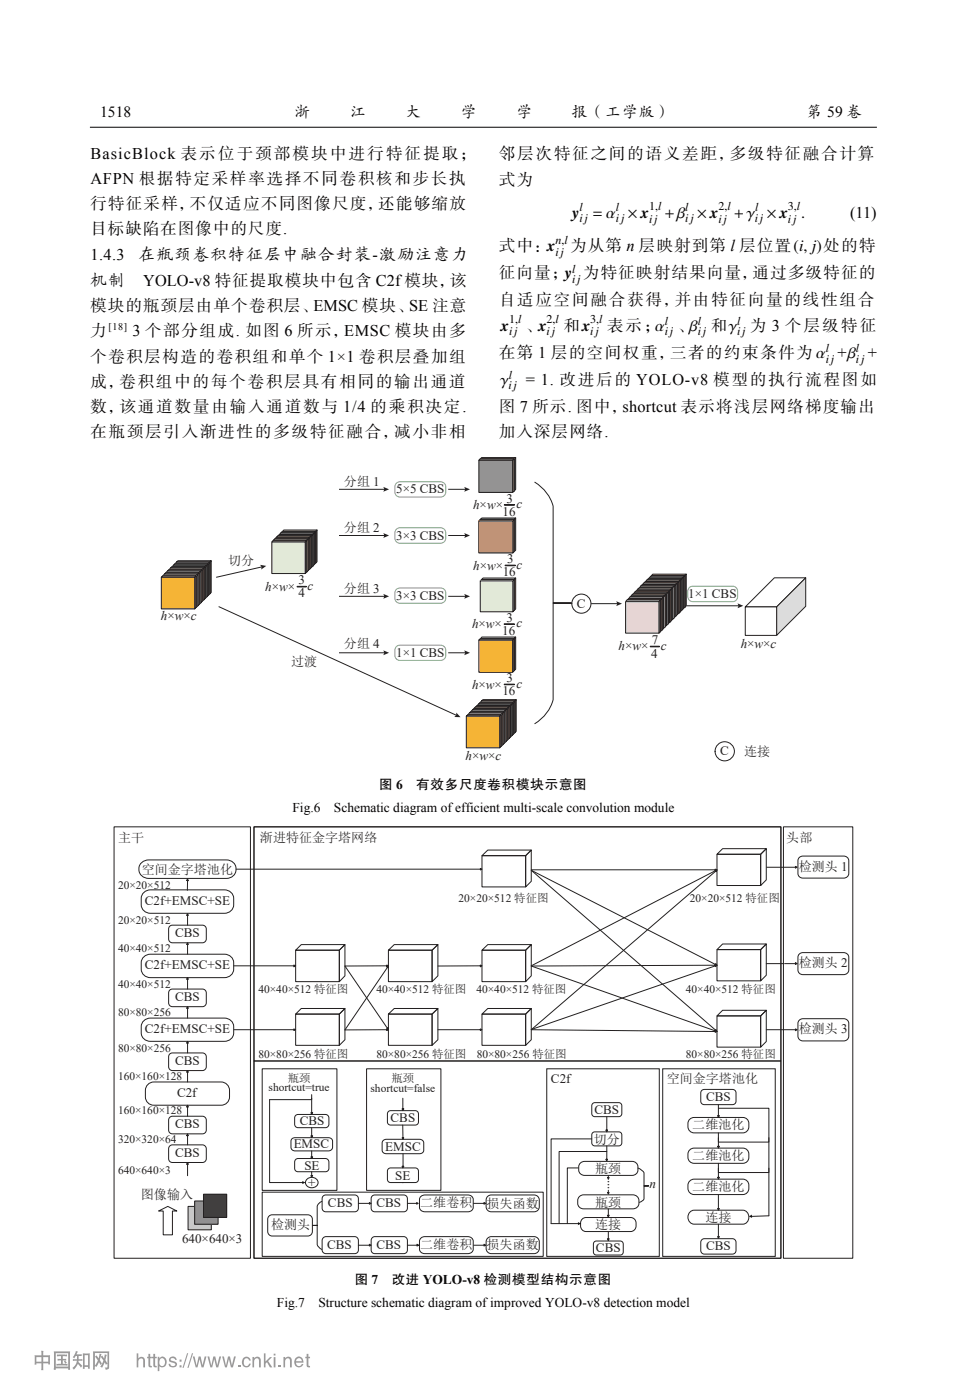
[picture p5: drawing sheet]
<svg xmlns="http://www.w3.org/2000/svg" width="210mm" height="303mm" viewBox="0 0 210 303" stroke-linecap="round" stroke-linejoin="round" font-family="sans-serif">
<defs><g id="words">
<g font-size="3.5">
<text x="19.6" y="34.5">BasicBlock 表示位于颈部模块中进行特征提取；</text>
<text x="108" y="34.5">邻层次特征之间的语义差距，多级特征融合计算</text>
<text x="19.6" y="39.8">AFPN 根据特定采样率选择不同卷积核和步长执</text>
<text x="108" y="39.9">式为</text>
<text x="19.6" y="45.2">行特征采样，不仅适应不同图像尺度，还能够缩放</text>
<text x="123.8" y="47.2">y</text>
<text x="128.1" y="47.2">= α</text>
<text x="135.7" y="47.2">× x</text>
<text x="143.7" y="47.2">+β × x</text>
<text x="158.7" y="47.2">+γ × x</text>
<text x="173.3" y="47.2">.</text>
<text x="183.9" y="47.2">(11)</text>
<text x="19.6" y="50.6">目标缺陷在图像中的尺度.</text>
<text x="19.6" y="56.2">1.4.3</text>
<text x="30" y="56.2">在瓶颈卷积特征层中融合封装-激励注意力</text>
<text x="108" y="54.4">式中： x</text>
<text x="123.4" y="54.4">为从第 n 层映射到第 l 层位置(i, j)处的特</text>
<text x="19.6" y="61.8">机制</text>
<text x="31" y="61.8">YOLO-v8 特征提取模块中包含 C2f模块，该</text>
<text x="108" y="60.3">征向量； y 为特征映射结果向量，通过多级特征的</text>
<text x="19.6" y="67.3">模块的瓶颈层由单个卷积层、EMSC 模块、SE 注意</text>
<text x="108" y="66.1">自适应空间融合获得，并由特征向量的线性组合</text>
<text x="108.3" y="71.5">x</text>
<text x="113.8" y="71.5">、x</text>
<text x="121.9" y="71.5">和x</text>
<text x="131.4" y="71.5">表示；α</text>
<text x="146.6" y="71.5">、β</text>
<text x="153.8" y="71.5">和γ</text>
<text x="162.3" y="71.5">为 3 个层级特征</text>
<text x="19.6" y="72.8">力</text>
<text x="28.7" y="72.8">3 个部分组成. 如图 6 所示，EMSC 模块由多</text>
<text x="108" y="77.4">在第 1 层的空间权重，三者的约束条件为 α</text>
<text x="181.2" y="77.4">+β +</text>
<text x="19.6" y="78.2">个卷积层构造的卷积组和单个 1×1 卷积层叠加组</text>
<text x="19.6" y="83.7">成，卷积组中的每个卷积层具有相同的输出通道</text>
<text x="108.2" y="83.3">γ</text>
<text x="113.8" y="83.3">= 1. 改进后的 YOLO-v8 模型的执行流程图如</text>
<text x="19.6" y="89.2">数，该通道数量由输入通道数与 1/4 的乘积决定.</text>
<text x="108" y="89.1">图 7 所示. 图中，shortcut 表示将浅层网络梯度输出</text>
<text x="19.6" y="94.7">在瓶颈层引入渐进性的多级特征融合，减小非相</text>
<text x="108" y="94.5">加入深层网络.</text>
</g>
<g font-size="3.4">
<text x="21.7" y="25.4">1518</text>
<text x="63.7" y="25.3">浙</text>
<text x="75.7" y="25.3">江</text>
<text x="87.7" y="25.3">大</text>
<text x="99.7" y="25.3">学</text>
<text x="111.7" y="25.3">学</text>
<text x="123.7" y="25.3">报（工学版）</text>
<text x="174.5" y="25.3">第 59 卷</text>
</g>
<g font-size="2.9">
<text x="82" y="170.8">图 6</text>
<text x="90" y="170.8">有效多尺度卷积模块示意图</text>
<text x="63.3" y="175.6">Fig.6</text>
<text x="72.2" y="175.6">Schematic diagram of efficient multi-scale convolution module</text>
<text x="76.7" y="277.9">图 7</text>
<text x="84.7" y="277.9">改进 YOLO-v8 检测模型结构示意图</text>
<text x="59.9" y="282.8">Fig.7</text>
<text x="68.9" y="282.8">Structure schematic diagram of improved YOLO-v8 detection model</text>
</g>
<g font-size="2.8" fill="#231f20">
<text x="74.4" y="105.1">分组 1</text>
<text x="85.7" y="106.8">5×5 CBS</text>
<text x="102.3" y="110.2">h×w×</text>
<text x="108.7" y="111.6">16</text>
<text x="109.6" y="108.8">3</text>
<text x="111.7" y="109.9">c</text>
<text x="74.4" y="115">分组 2</text>
<text x="85.7" y="116.8">3×3 CBS</text>
<text x="49.3" y="122.3">切分</text>
<text x="102.3" y="123.2">h×w×</text>
<text x="108.8" y="124.7">16</text>
<text x="109.7" y="121.7">3</text>
<text x="111.7" y="123">c</text>
<text x="57.4" y="127.8">h×w×</text>
<text x="64.6" y="126.5">3</text>
<text x="64.6" y="129.3">4</text>
<text x="66.5" y="127.6">c</text>
<text x="74.4" y="128.3">分组 3</text>
<text x="85.7" y="129.8">3×3 CBS</text>
<text x="124.8" y="131.5">C</text>
<text x="148.9" y="129.4">1×1 CBS</text>
<text x="34.8" y="134.1">h×w×c</text>
<text x="102.1" y="135.9">h×w×</text>
<text x="108.6" y="137.4">16</text>
<text x="109.6" y="134.6">3</text>
<text x="111.7" y="135.8">c</text>
<text x="74.4" y="140.2">分组 4</text>
<text x="85.7" y="142.2">1×1 CBS</text>
<text x="133.8" y="140.6">h×w×</text>
<text x="140.9" y="142.3">4</text>
<text x="141" y="139.4">7</text>
<text x="142.9" y="140.6">c</text>
<text x="160.2" y="140.2">h×w×c</text>
<text x="63" y="144.1">过渡</text>
<text x="102.1" y="149">h×w×</text>
<text x="109.6" y="147.6">3</text>
<text x="111.7" y="148.8">c</text>
<text x="108.7" y="150.5">16</text>
<text x="100.7" y="164.4">h×w×c</text>
<text x="155.8" y="163.3">C</text>
<text x="160.9" y="163.6">连接</text>
<text x="25.5" y="182.2">主干</text>
<text x="56.2" y="182.2">渐进特征金字塔网络</text>
<text x="170.1" y="182.2">头部</text>
<text x="30.7" y="189">空间金字塔池化</text>
<text x="172.8" y="188.4">检测头 1</text>
<text x="31.4" y="195.8">C2f+EMSC+SE</text>
<text x="37.9" y="202.8">CBS</text>
<text x="31.4" y="209.8">C2f+EMSC+SE</text>
<text x="172.8" y="209.3">检测头 2</text>
<text x="37.9" y="216.6">CBS</text>
<text x="31.4" y="223.5">C2f+EMSC+SE</text>
<text x="172.8" y="223.6">检测头 3</text>
<text x="37.9" y="230.4">CBS</text>
<text x="38.3" y="237.3">C2f</text>
<text x="119.2" y="234.3">C2f</text>
<text x="144.2" y="234.3">空间金字塔池化</text>
<text x="152.8" y="238.2">CBS</text>
<text x="37.9" y="244.1">CBS</text>
<text x="64.8" y="243.5">CBS</text>
<text x="84.5" y="242.7">CBS</text>
<text x="128.6" y="241">CBS</text>
<text x="149.7" y="244.4">二维池化</text>
<text x="37.9" y="250.3">CBS</text>
<text x="63.5" y="248.5">EMSC</text>
<text x="83.3" y="249.1">EMSC</text>
<text x="128.4" y="247.5">切分</text>
<text x="149.7" y="251">二维池化</text>
<text x="65.8" y="253.1">SE</text>
<text x="66.7" y="256.8">+</text>
<text x="85.5" y="255.3">SE</text>
<text x="128.8" y="253.8">瓶颈</text>
<text x="131.5" y="255.3" transform="rotate(90 131.5 255.3)">...</text>
<text x="140.5" y="257.2">n</text>
<text x="149.7" y="257.8">二维池化</text>
<text x="30.5" y="259.4">图像输入</text>
<text x="70.9" y="261.2">CBS</text>
<text x="81.4" y="261.3">CBS</text>
<text x="90.9" y="261.2">二维卷积</text>
<text x="105.3" y="261.4">损失函数</text>
<text x="128.8" y="261.1">瓶颈</text>
<text x="39.4" y="268.9">640×640×3</text>
<text x="58.7" y="266">检测头</text>
<text x="128.8" y="266">连接</text>
<text x="152.6" y="264.4">连接</text>
<text x="70.8" y="270.3">CBS</text>
<text x="81.4" y="270.3">CBS</text>
<text x="90.9" y="270.3">二维卷积</text>
<text x="105.3" y="270.3">损失函数</text>
<text x="128.9" y="271">CBS</text>
<text x="152.7" y="270.4">CBS</text>
</g>
<g font-size="2.6">
<text x="125.3" y="45.7">l</text>
<text x="133.2" y="45.7">l</text>
<text x="140.4" y="45.5">1,l</text>
<text x="148.2" y="45.7">l</text>
<text x="155.4" y="45.5">2,l</text>
<text x="163.3" y="45.7">l</text>
<text x="170.4" y="45.5">3,l</text>
<text x="120.1" y="52.7">n,l</text>
<text x="125.3" y="48">ij</text>
<text x="133.2" y="48">ij</text>
<text x="140.4" y="48.2">ij</text>
<text x="148.2" y="48">ij</text>
<text x="155.4" y="48.2">ij</text>
<text x="163.3" y="48">ij</text>
<text x="170.4" y="48.2">ij</text>
<text x="120.1" y="55.4">ij</text>
<text x="123.8" y="59">l</text>
<text x="123.8" y="61.3">ij</text>
<text x="110.1" y="69.9">1,l</text>
<text x="118.2" y="69.9">2,l</text>
<text x="127.7" y="69.9">3,l</text>
<text x="143.8" y="70.3">l</text>
<text x="150.9" y="70.3">l</text>
<text x="159.5" y="70.3">l</text>
<text x="110.1" y="72.6">ij</text>
<text x="118.2" y="72.6">ij</text>
<text x="127.7" y="72.6">ij</text>
<text x="143.8" y="72.5">ij</text>
<text x="150.9" y="72.5">ij</text>
<text x="159.4" y="72.5">ij</text>
<text x="178.6" y="76.2">l</text>
<text x="185.1" y="76.2">l</text>
<text x="110" y="82">l</text>
<text x="178.6" y="78.5">ij</text>
<text x="185.1" y="78.5">ij</text>
<text x="110" y="84.3">ij</text>
</g>
<g font-size="2.5" fill="#231f20">
<text x="25.5" y="192.3">20×20×512</text>
<text x="99.2" y="195.1">20×20×512 特征图</text>
<text x="149.2" y="195.1">20×20×512 特征图</text>
<text x="25.5" y="200">20×20×512</text>
<text x="25.5" y="206.1">40×40×512</text>
<text x="25.5" y="213.8">40×40×512</text>
<text x="55.9" y="215">40×40×512 特征图</text>
<text x="81.4" y="215">40×40×512 特征图</text>
<text x="103.1" y="215">40×40×512 特征图</text>
<text x="148.4" y="215">40×40×512 特征图</text>
<text x="25.5" y="219.8">80×80×256</text>
<text x="25.5" y="227.7">80×80×256</text>
<text x="25.5" y="233.7">160×160×128</text>
<text x="55.9" y="228.9">80×80×256 特征图</text>
<text x="81.4" y="228.9">80×80×256 特征图</text>
<text x="103.1" y="228.9">80×80×256 特征图</text>
<text x="148.4" y="228.9">80×80×256 特征图</text>
<text x="58.1" y="236.2">shortcut=true</text>
<text x="62.2" y="234.1">瓶颈</text>
<text x="80.2" y="236.3">shortcut=false</text>
<text x="84.7" y="234.1">瓶颈</text>
<text x="25.5" y="241.1">160×160×128</text>
<text x="25.5" y="247.4">320×320×64</text>
<text x="25.5" y="254.1">640×640×3</text>
</g>
<text font-size="2.2" x="23.5" y="71.5">[18]</text>
</g></defs>
<path d="M96.9 105.9h3.9" fill="none" stroke="#231f20" stroke-width=".22"/>
<path d="M100.4 105.4l1.3 .5-1.3 .5 .2-.5z" fill="#231f20"/>
<path d="M96.9 115.9h3.9" fill="none" stroke="#231f20" stroke-width=".22"/>
<path d="M100.4 115.4l1.3 .5-1.3 .5 .2-.5z" fill="#231f20"/>
<path d="M96.9 129h3.9" fill="none" stroke="#231f20" stroke-width=".22"/>
<path d="M100.4 128.5l1.3 .5-1.3 .6 .2-.6z" fill="#231f20"/>
<path d="M96.9 141.3h3.9" fill="none" stroke="#231f20" stroke-width=".22"/>
<path d="M100.4 140.7l1.3 .6-1.3 .5 .2-.5z" fill="#231f20"/>
<path d="M73.3 105.9h10" fill="none" stroke="#231f20" stroke-width=".22"/>
<path d="M82.9 105.4l1.3 .5-1.3 .5 .2-.5z" fill="#231f20"/>
<path d="M73.3 115.9h10" fill="none" stroke="#231f20" stroke-width=".22"/>
<path d="M82.9 115.4l1.3 .5-1.3 .5 .2-.5z" fill="#231f20"/>
<path d="M73.3 129h10" fill="none" stroke="#231f20" stroke-width=".22"/>
<path d="M82.9 128.5l1.3 .5-1.3 .6 .2-.6z" fill="#231f20"/>
<path d="M73.3 141.3h10" fill="none" stroke="#231f20" stroke-width=".22"/>
<path d="M82.9 140.7l1.3 .6-1.3 .5 .2-.5z" fill="#231f20"/>
<path d="M104.2 125.2h7.3" fill="none" stroke="#f4e2e1" stroke-width=".31"/>
<path d="M104.5 125.1h7l-.3 .3h-7zM111.2 125.4l.3-.3v6.7l-.3 .3z" fill="none" stroke="#231f20" stroke-width=".22"/>
<path d="M111.4 125.1v7" fill="none" stroke="#d9abab" stroke-width=".31"/>
<path d="M104.1 125.3h7.1v6.8h-7.1z" fill-rule="evenodd" fill="#ecd2d1"/>
<path d="M104.2 125.4h7l-.3 .3h-7zM104.2 125.4h7v6.7h-7zM110.9 125.7l.3-.3v6.7l-.3 .3z" fill="none" stroke="#231f20" stroke-width=".22"/>
<path d="M103.9 125.5h7.3" fill="none" stroke="#ebf1e5" stroke-width=".31"/>
<path d="M111.1 125.4v7" fill="none" stroke="#c7d5b3" stroke-width=".31"/>
<path d="M103.8 125.7h7.1v6.7h-7.1z" fill-rule="evenodd" fill="#e2e9d7"/>
<path d="M103.9 125.7h7v6.7h-7zM104.1 151.7l.4-.3h7.2l-.4 .3zM111.3 151.7l.4-.3v6.9l-.4 .3z" fill="none" stroke="#231f20" stroke-width=".22"/>
<path d="M104.1 151.5h7.6" fill="none" stroke="#cd8c8b" stroke-width=".31"/>
<path d="M111.5 151.4v7.2" fill="none" stroke="#91413c" stroke-width=".31"/>
<path d="M104.1 151.7h7.2v6.9h-7.2z" fill-rule="evenodd" fill="#b65351"/>
<path d="M104.1 151.7h7.2v6.9h-7.2zM104.2 151.7h7.1l-.3 .4h-7.2zM111.3 151.7v6.9l-.3 .3v-6.8z" fill="none" stroke="#231f20" stroke-width=".22"/>
<path d="M103.8 151.9h7.5" fill="none" stroke="#bacca2" stroke-width=".35"/>
<path d="M111.2 151.7v7.2" fill="none" stroke="#819d52" stroke-width=".31"/>
<path d="M103.8 152h7.2v6.9h-7.2z" fill-rule="evenodd" fill="#93b16c"/>
<path d="M103.5 152.4l.3-.3h7.2l-.3 .3zM103.8 152.1h7.2v6.8h-7.2zM110.7 152.4l.3-.3v6.8l-.3 .3z" fill="none" stroke="#231f20" stroke-width=".22"/>
<path d="M103.5 152.2h7.5" fill="none" stroke="#c4bdd3" stroke-width=".31"/>
<path d="M110.9 152.1v7.1" fill="none" stroke="#8777a5" stroke-width=".31"/>
<path d="M103.5 152.3h7.2v6.9h-7.2z" fill-rule="evenodd" fill="#9e92b7"/>
<path d="M103.5 152.4h7.2l-.3 .3h-7.2zM103.5 152.4h7.2v6.8h-7.2zM110.7 152.4v6.8l-.3 .3v-6.8z" fill="none" stroke="#231f20" stroke-width=".22"/>
<path d="M103.2 152.5h7.5" fill="none" stroke="#83c4d1" stroke-width=".31"/>
<path d="M110.6 152.4v7.1" fill="none" stroke="#408c9f" stroke-width=".31"/>
<path d="M103.2 152.6h7.2v6.9h-7.2z" fill-rule="evenodd" fill="#4ea5b9"/>
<path d="M102.9 153l.3-.3h7.2l-.3 .3zM103.2 152.7h7.2v6.8h-7.2zM110.1 153l.3-.3v6.8l-.3 .3z" fill="none" stroke="#231f20" stroke-width=".22"/>
<path d="M102.9 152.8h7.5" fill="none" stroke="#f4be9a" stroke-width=".31"/>
<path d="M110.2 152.7v7.1" fill="none" stroke="#ea7e3a" stroke-width=".35"/>
<path d="M102.8 152.9h7.3v6.9h-7.3z" fill-rule="evenodd" fill="#ee9560"/>
<path d="M102.5 153.3l.3-.3h7.3l-.3 .3zM102.9 153h7.2v6.8h-7.2zM109.8 153.3l.3-.3v6.8l-.3 .4z" fill="none" stroke="#231f20" stroke-width=".22"/>
<path d="M102.5 153.1h7.6" fill="none" stroke="#f6cb6c" stroke-width=".31"/>
<path d="M109.9 153v7.2" fill="none" stroke="#bf9130" stroke-width=".31"/>
<path d="M102.5 153.2h7.3v7h-7.3z" fill-rule="evenodd" fill="#f5b436"/>
<path d="M102.5 153.3h7.2l-.3 .3h-7.2zM102.5 153.3h7.3v6.9h-7.3zM109.7 153.3v6.9l-.3 .3v-6.9z" fill="none" stroke="#231f20" stroke-width=".22"/>
<path d="M102.2 153.5h7.5" fill="none" stroke="#f4e2e1" stroke-width=".31"/>
<path d="M109.6 153.3v7.2" fill="none" stroke="#d9abab" stroke-width=".31"/>
<path d="M102.1 153.6h7.3v6.9h-7.3z" fill-rule="evenodd" fill="#ecd2d1"/>
<path d="M102.2 153.6h7.2v6.9h-7.2zM102.2 153.6h7.2l-.3 .3h-7.2zM109.4 153.6v6.9l-.3 .3v-6.9z" fill="none" stroke="#231f20" stroke-width=".22"/>
<path d="M101.9 153.8h7.5" fill="none" stroke="#ebf1e5" stroke-width=".31"/>
<path d="M109.3 153.6v7.2" fill="none" stroke="#c7d5b3" stroke-width=".31"/>
<path d="M101.8 153.9h7.3v6.9h-7.3z" fill-rule="evenodd" fill="#e2e9d7"/>
<path d="M101.5 154.3l.3-.3h7.3l-.4 .3zM101.9 153.9h7.2v6.9h-7.2zM108.7 154.3l.4-.3v6.9l-.4 .3z" fill="none" stroke="#231f20" stroke-width=".22"/>
<path d="M101.5 154.1h7.6" fill="none" stroke="#fbede5" stroke-width=".31"/>
<path d="M108.9 154v7.2" fill="none" stroke="#f3c5a7" stroke-width=".31"/>
<path d="M101.5 154.3h7.2v6.9h-7.2z" fill-rule="evenodd" fill="#f9e2d4"/>
<path d="M101.5 154.3h7.2l-.3 .4h-7.2zM101.5 154.3h7.2v6.9h-7.2zM108.7 154.3v6.9l-.3 .3v-6.8z" fill="none" stroke="#231f20" stroke-width=".22"/>
<path d="M101.2 154.5h7.5" fill="none" stroke="#fbede5" stroke-width=".35"/>
<path d="M108.6 154.3v7.2" fill="none" stroke="#f3c5a7" stroke-width=".31"/>
<path d="M101.2 154.6h7.2v6.9h-7.2z" fill-rule="evenodd" fill="#f9e2d4"/>
<path d="M100.9 155l.3-.3h7.2l-.3 .3zM101.2 154.7h7.2v6.8h-7.2zM108.4 154.7v6.8l-.3 .3v-6.8z" fill="none" stroke="#231f20" stroke-width=".22"/>
<path d="M100.9 154.8h7.5" fill="none" stroke="#f6cb6c" stroke-width=".31"/>
<path d="M108.2 154.7v7.1" fill="none" stroke="#bf9130" stroke-width=".31"/>
<path d="M100.8 154.9h7.3v6.9h-7.3z" fill-rule="evenodd" fill="#f5b436"/>
<path d="M103.9 99.3l.3-.3h7.3l-.3 .3zM111.2 99.3l.3-.3v6.9l-.3 .3zM100.9 155h7.2v6.8h-7.2z" fill="none" stroke="#231f20" stroke-width=".22"/>
<path d="M103.9 99.1h7.6" fill="none" stroke="#cd8c8b" stroke-width=".31"/>
<path d="M111.4 99v7.2" fill="none" stroke="#91413c" stroke-width=".31"/>
<path d="M103.8 99.2h7.4v7h-7.4z" fill="#b65351"/>
<path d="M103.9 99.3h7.3l-.3 .3h-7.3zM103.9 99.3h7.3v6.9h-7.3zM110.9 99.6l.3-.3v6.9l-.3 .4z" fill="none" stroke="#231f20" stroke-width=".22"/>
<path d="M103.6 99.4h7.6" fill="none" stroke="#bacca2" stroke-width=".31"/>
<path d="M111.1 99.3v7.3" fill="none" stroke="#819d52" stroke-width=".35"/>
<path d="M103.5 99.6h7.4v7h-7.4z" fill-rule="evenodd" fill="#93b16c"/>
<path d="M103.6 99.6h7.3v7h-7.3zM103.9 112.4l.3-.3h7.3l-.3 .3zM111.2 112.4l.3-.3v6.9l-.3 .4z" fill="none" stroke="#231f20" stroke-width=".22"/>
<path d="M103.9 112.2h7.6" fill="none" stroke="#83c4d1" stroke-width=".31"/>
<path d="M111.4 112.1v7.3" fill="none" stroke="#408c9f" stroke-width=".31"/>
<path d="M103.8 112.4h7.4v7h-7.4z" fill-rule="evenodd" fill="#4ea5b9"/>
<path d="M103.9 112.4h7.3l-.3 .3h-7.3zM103.9 112.4h7.3v7h-7.3zM110.9 112.7l.3-.3v7l-.3 .3z" fill="none" stroke="#231f20" stroke-width=".22"/>
<path d="M103.6 112.6h7.6" fill="none" stroke="#f4be9a" stroke-width=".31"/>
<path d="M111.1 112.4v7.3" fill="none" stroke="#ea7e3a" stroke-width=".31"/>
<path d="M103.5 112.7h7.4v7h-7.4z" fill-rule="evenodd" fill="#ee9560"/>
<path d="M103.6 112.7h7.3v7h-7.3zM104.2 137.8h7.3l-.3 .4h-7.3zM111.5 137.8v7l-.3 .3v-6.9z" fill="none" stroke="#231f20" stroke-width=".22"/>
<path d="M103.9 138h7.6" fill="none" stroke="#c4bdd3" stroke-width=".35"/>
<path d="M111.4 137.8v7.3" fill="none" stroke="#8777a5" stroke-width=".31"/>
<path d="M103.9 138.2h7.3v6.9h-7.3z" fill-rule="evenodd" fill="#9e92b7"/>
<path d="M103.6 138.5l.3-.3h7.3l-.3 .3zM103.9 138.2h7.3v6.9h-7.3zM110.9 138.5l.3-.3v7l-.3 .3z" fill="none" stroke="#231f20" stroke-width=".22"/>
<path d="M103.6 138.4h7.6" fill="none" stroke="#f6cb6c" stroke-width=".31"/>
<path d="M111 138.2v7.3" fill="none" stroke="#bf9130" stroke-width=".31"/>
<path d="M103.5 138.5h7.4v7h-7.4z" fill-rule="evenodd" fill="#f5b436"/>
<path d="M103.6 138.5h7.3v7h-7.3zM141.2 124.2h7.2l-.3 .3h-7.2zM148.1 124.5l.3-.3v6.9l-.3 .3z" fill="none" stroke="#231f20" stroke-width=".22"/>
<path d="M140.9 124.4h7.5" fill="none" stroke="#cd8c8b" stroke-width=".31"/>
<path d="M148.3 124.2v7.2" fill="none" stroke="#91413c" stroke-width=".31"/>
<path d="M140.9 124.5h7.2v6.9h-7.2z" fill-rule="evenodd" fill="#b65351"/>
<path d="M140.9 124.5h7.2v6.9h-7.2zM140.9 124.5h7.2l-.3 .4h-7.2zM147.8 124.9l.3-.4v6.9l-.3 .3z" fill="none" stroke="#231f20" stroke-width=".22"/>
<path d="M140.6 124.7h7.5" fill="none" stroke="#bacca2" stroke-width=".35"/>
<path d="M148 124.5v7.2" fill="none" stroke="#819d52" stroke-width=".35"/>
<path d="M140.6 124.9h7.2v6.8h-7.2z" fill-rule="evenodd" fill="#93b16c"/>
<path d="M140.2 125.2l.4-.3h7.2l-.3 .3zM140.6 124.9h7.2v6.8h-7.2zM147.5 125.2l.3-.3v6.8l-.3 .3z" fill="none" stroke="#231f20" stroke-width=".22"/>
<path d="M140.2 125.1h7.6" fill="none" stroke="#c4bdd3" stroke-width=".31"/>
<path d="M147.6 124.9v7.1" fill="none" stroke="#8777a5" stroke-width=".31"/>
<path d="M140.2 125.2h7.3v6.8h-7.3z" fill-rule="evenodd" fill="#9e92b7"/>
<path d="M140.2 125.2h7.3v6.8h-7.3zM140.2 125.2h7.3l-.3 .3h-7.3zM147.2 125.5l.3-.3v6.8l-.3 .4z" fill="none" stroke="#231f20" stroke-width=".22"/>
<path d="M139.9 125.4h7.6" fill="none" stroke="#83c4d1" stroke-width=".31"/>
<path d="M147.3 125.2v7.2" fill="none" stroke="#408c9f" stroke-width=".31"/>
<path d="M139.9 125.5h7.3v6.9h-7.3z" fill-rule="evenodd" fill="#4ea5b9"/>
<path d="M139.9 125.5h7.3l-.3 .3h-7.3zM139.9 125.5h7.3v6.9h-7.3zM146.9 125.8l.3-.3v6.9l-.3 .3z" fill="none" stroke="#231f20" stroke-width=".22"/>
<path d="M139.6 125.7h7.6" fill="none" stroke="#f4be9a" stroke-width=".31"/>
<path d="M147 125.5v7.2" fill="none" stroke="#ea7e3a" stroke-width=".31"/>
<path d="M139.6 125.8h7.3v6.9h-7.3z" fill-rule="evenodd" fill="#ee9560"/>
<path d="M139.6 125.8h7.2l-.3 .4h-7.2zM139.6 125.8h7.3v6.9h-7.3zM146.8 125.8v6.9l-.3 .3v-6.8z" fill="none" stroke="#231f20" stroke-width=".22"/>
<path d="M139.3 126h7.5" fill="none" stroke="#f6cb6c" stroke-width=".35"/>
<path d="M146.7 125.8v7.2" fill="none" stroke="#bf9130" stroke-width=".31"/>
<path d="M139.2 126.1h7.3v6.9h-7.3z" fill-rule="evenodd" fill="#f5b436"/>
<path d="M138.9 126.5l.4-.3h7.2l-.4 .3zM139.3 126.2h7.2v6.8h-7.2zM146.1 126.5l.4-.3v6.8l-.4 .4z" fill="none" stroke="#231f20" stroke-width=".22"/>
<path d="M138.9 126.3h7.6" fill="none" stroke="#f4e2e1" stroke-width=".31"/>
<path d="M146.3 126.2v7.2" fill="none" stroke="#d9abab" stroke-width=".31"/>
<path d="M138.9 126.4h7.2v7h-7.2z" fill-rule="evenodd" fill="#ecd2d1"/>
<path d="M138.6 126.8l.4-.3h7.1l-.3 .3zM138.9 126.5h7.2v6.9h-7.2zM145.8 126.8l.3-.3v6.9l-.3 .3z" fill="none" stroke="#231f20" stroke-width=".22"/>
<path d="M138.6 126.6h7.5" fill="none" stroke="#ebf1e5" stroke-width=".31"/>
<path d="M146 126.5v7.2" fill="none" stroke="#c7d5b3" stroke-width=".31"/>
<path d="M138.6 126.8h7.2v6.9h-7.2z" fill-rule="evenodd" fill="#e2e9d7"/>
<path d="M138.6 126.8h7.2l-.3 .3h-7.2zM138.6 126.8h7.2v6.9h-7.2zM145.5 127.1l.3-.3v6.9l-.3 .3z" fill="none" stroke="#231f20" stroke-width=".22"/>
<path d="M138.3 127h7.5" fill="none" stroke="#fbede5" stroke-width=".31"/>
<path d="M145.7 126.8v7.2" fill="none" stroke="#f3c5a7" stroke-width=".35"/>
<path d="M138.3 127.1h7.2v6.9h-7.2z" fill-rule="evenodd" fill="#f9e2d4"/>
<path d="M138.3 127.1h7.2l-.3 .4h-7.2zM138.3 127.1h7.2v6.9h-7.2zM145.5 127.1v6.9l-.3 .3v-6.8z" fill="none" stroke="#231f20" stroke-width=".22"/>
<path d="M138 127.3h7.5" fill="none" stroke="#fbede5" stroke-width=".35"/>
<path d="M145.3 127.1v7.2" fill="none" stroke="#f3c5a7" stroke-width=".31"/>
<path d="M137.9 127.5h7.3v6.8h-7.3z" fill-rule="evenodd" fill="#f9e2d4"/>
<path d="M138 127.5h7.2l-.3 .3h-7.3zM138 127.5h7.2v6.8h-7.2zM144.9 127.8l.3-.3v6.8l-.3 .4z" fill="none" stroke="#231f20" stroke-width=".22"/>
<path d="M137.6 127.7h7.6" fill="none" stroke="#f6cb6c" stroke-width=".31"/>
<path d="M145 127.5v7.2" fill="none" stroke="#bf9130" stroke-width=".31"/>
<path d="M137.6 127.8h7.3v6.9h-7.3z" fill-rule="evenodd" fill="#f5b436"/>
<path d="M137.3 128.2l.3-.3h7.2l-.3 .3zM137.6 127.8h7.3v6.9h-7.3zM144.5 128.2l.3-.3v6.8l-.3 .3z" fill="none" stroke="#231f20" stroke-width=".22"/>
<path d="M137.3 128h7.5" fill="none" stroke="#cd8c8b" stroke-width=".31"/>
<path d="M144.7 127.9v7.1" fill="none" stroke="#91413c" stroke-width=".31"/>
<path d="M137.3 128.1h7.2v6.9h-7.2z" fill-rule="evenodd" fill="#b65351"/>
<path d="M137.3 128.2h7.2l-.3 .3h-7.2zM137.3 128.2h7.2v6.8h-7.2zM144.2 128.5l.3-.3v6.8l-.3 .3z" fill="none" stroke="#231f20" stroke-width=".22"/>
<path d="M137 128.3h7.5" fill="none" stroke="#c4bdd3" stroke-width=".31"/>
<path d="M144.3 128.2v7.1" fill="none" stroke="#8777a5" stroke-width=".35"/>
<path d="M136.9 128.4h7.3v6.9h-7.3z" fill-rule="evenodd" fill="#9e92b7"/>
<path d="M136.9 128.5h7.3l-.3 .3h-7.3zM137 128.5h7.2v6.8h-7.2zM144.2 128.5v6.8l-.3 .3v-6.8z" fill="none" stroke="#231f20" stroke-width=".22"/>
<path d="M136.6 128.7h7.6" fill="none" stroke="#f4be9a" stroke-width=".31"/>
<path d="M144 128.5v7.1" fill="none" stroke="#ea7e3a" stroke-width=".31"/>
<path d="M136.6 128.8h7.3v6.8h-7.3z" fill-rule="evenodd" fill="#ee9560"/>
<path d="M136.6 128.8h7.3l-.4 .3h-7.2zM136.6 128.8h7.3v6.8h-7.3zM143.5 129.1l.4-.3v6.9l-.4 .3z" fill="none" stroke="#231f20" stroke-width=".22"/>
<path d="M136.3 129h7.6" fill="none" stroke="#fbede5" stroke-width=".31"/>
<path d="M143.7 128.8v7.2" fill="none" stroke="#f3c5a7" stroke-width=".35"/>
<path d="M136.3 129.1h7.2v6.9h-7.2z" fill-rule="evenodd" fill="#f9e2d4"/>
<path d="M136.3 129.2h7.2l-.3 .3h-7.2zM136.3 129.1h7.2v6.9h-7.2zM143.5 129.2v6.8l-.3 .3v-6.8z" fill="none" stroke="#231f20" stroke-width=".22"/>
<path d="M136 129.3h7.5" fill="none" stroke="#f4be9a" stroke-width=".35"/>
<path d="M143.4 129.2v7.1" fill="none" stroke="#ea7e3a" stroke-width=".31"/>
<path d="M135.9 129.5h7.3v6.8h-7.3z" fill-rule="evenodd" fill="#ee9560"/>
<path d="M136 129.5h7.2l-.4 .3h-7.1zM136 129.5h7.2v6.8h-7.2zM143.2 129.5v6.8l-.4 .4v-6.9z" fill="none" stroke="#231f20" stroke-width=".22"/>
<path d="M135.7 129.7h7.5" fill="none" stroke="#f6cb6c" stroke-width=".31"/>
<path d="M143 129.5v7.2" fill="none" stroke="#bf9130" stroke-width=".31"/>
<path d="M135.6 129.8h7.2v6.9h-7.2z" fill-rule="evenodd" fill="#f5b436"/>
<path d="M135.6 129.8h7.2l-.3 .4h-7.2zM135.7 129.8h7.1v6.9h-7.1zM142.8 129.8v6.9l-.3 .3v-6.8z" fill="none" stroke="#231f20" stroke-width=".22"/>
<path d="M135.3 130h7.5" fill="none" stroke="#f4e2e1" stroke-width=".35"/>
<path d="M142.7 129.8v7.2" fill="none" stroke="#d9abab" stroke-width=".31"/>
<path d="M135.3 130.1h7.2v6.9h-7.2z" fill-rule="evenodd" fill="#ecd2d1"/>
<path d="M135.3 130.2h7.2v6.8h-7.2z" fill="none" stroke="#231f20" stroke-width=".22"/>
<circle cx="125.8" cy="130.6" r="2.07" fill="#fff" stroke="#231f20" stroke-width=".22"/>
<path d="M167.5 125h6.8l-6.3 6.3h-6.8z" fill-rule="evenodd" fill="#fff"/>
<path d="M167.5 125h6.8l-6.3 6.3h-6.8z" fill="none" stroke="#231f20" stroke-width=".22"/>
<path d="M174.3 125v6.2l-6.3 6.3v-6.2z" fill-rule="evenodd" fill="#dcdcdd"/>
<path d="M174.3 125v6.2l-6.3 6.3v-6.2z" fill="none" stroke="#231f20" stroke-width=".22"/>
<path d="M161.2 131.3h6.8v6.2h-6.8z" fill-rule="evenodd" fill="#fff"/>
<path d="M61.4 114.7h7.2l-.3 .3h-7.3zM68.6 114.7v6.9l-.3 .3v-6.9zM161.2 131.3h6.8v6.2h-6.8z" fill="none" stroke="#231f20" stroke-width=".22"/>
<path d="M61 114.9h7.6" fill="none" stroke="#cd8c8b" stroke-width=".35"/>
<path d="M68.4 114.7v7.2" fill="none" stroke="#91413c" stroke-width=".31"/>
<path d="M61 115h7.3v6.9h-7.3z" fill-rule="evenodd" fill="#b65351"/>
<path d="M60.7 115.3l.3-.3h7.3l-.3 .3zM61 115h7.3v6.9h-7.3zM68 115.3l.3-.3v6.9l-.3 .3z" fill="none" stroke="#231f20" stroke-width=".22"/>
<path d="M60.7 115.2h7.6" fill="none" stroke="#bacca2" stroke-width=".31"/>
<path d="M68.1 115v7.2" fill="none" stroke="#819d52" stroke-width=".31"/>
<path d="M60.7 115.3h7.3v6.9h-7.3z" fill-rule="evenodd" fill="#93b16c"/>
<path d="M60.7 115.3h7.3v6.9h-7.3zM60.7 115.3h7.3l-.4 .4h-7.2zM67.6 115.7l.4-.4v6.9l-.4 .3z" fill="none" stroke="#231f20" stroke-width=".22"/>
<path d="M60.4 115.5h7.6" fill="none" stroke="#c4bdd3" stroke-width=".31"/>
<path d="M67.8 115.3v7.2" fill="none" stroke="#8777a5" stroke-width=".31"/>
<path d="M60.4 115.6h7.2v6.9h-7.2z" fill-rule="evenodd" fill="#9e92b7"/>
<path d="M60.4 115.7h7.2v6.8h-7.2zM60.4 115.7h7.2l-.3 .3h-7.2zM67.3 116l.3-.3v6.8l-.3 .3z" fill="none" stroke="#231f20" stroke-width=".22"/>
<path d="M60.1 115.8h7.5" fill="none" stroke="#83c4d1" stroke-width=".31"/>
<path d="M67.5 115.7v7.1" fill="none" stroke="#408c9f" stroke-width=".35"/>
<path d="M60.1 115.9h7.2v6.9h-7.2z" fill-rule="evenodd" fill="#4ea5b9"/>
<path d="M59.8 116.3l.3-.3h7.2l-.3 .3zM60.1 116h7.2v6.8h-7.2zM67 116.3l.3-.3v6.8l-.3 .3z" fill="none" stroke="#231f20" stroke-width=".22"/>
<path d="M59.8 116.1h7.5" fill="none" stroke="#f4be9a" stroke-width=".31"/>
<path d="M67.1 116v7.1" fill="none" stroke="#ea7e3a" stroke-width=".31"/>
<path d="M59.7 116.2h7.3v6.9h-7.3z" fill-rule="evenodd" fill="#ee9560"/>
<path d="M59.8 116.3h7.2v6.8h-7.2zM59.8 116.3h7.2l-.4 .3h-7.1zM66.6 116.6l.4-.3v6.8l-.4 .3z" fill="none" stroke="#231f20" stroke-width=".22"/>
<path d="M59.5 116.4h7.5" fill="none" stroke="#f6cb6c" stroke-width=".35"/>
<path d="M66.8 116.3v7.1" fill="none" stroke="#bf9130" stroke-width=".35"/>
<path d="M59.4 116.6h7.2v6.8h-7.2z" fill-rule="evenodd" fill="#f5b436"/>
<path d="M59.4 116.6h7.2l-.3 .3h-7.2zM59.5 116.6h7.1v6.8h-7.1zM66.3 116.9l.3-.3v6.9l-.3 .3z" fill="none" stroke="#231f20" stroke-width=".22"/>
<path d="M59.1 116.8h7.5" fill="none" stroke="#f4e2e1" stroke-width=".31"/>
<path d="M66.5 116.6v7.2" fill="none" stroke="#d9abab" stroke-width=".31"/>
<path d="M59.1 116.9h7.2v6.9h-7.2z" fill-rule="evenodd" fill="#ecd2d1"/>
<path d="M59.1 116.9h7.2v6.9h-7.2zM59.1 116.9h7.2l-.3 .4h-7.2zM66.3 116.9v6.9l-.3 .3v-6.8z" fill="none" stroke="#231f20" stroke-width=".22"/>
<path d="M58.8 117.1h7.5" fill="none" stroke="#ebf1e5" stroke-width=".35"/>
<path d="M66.2 116.9v7.2" fill="none" stroke="#c7d5b3" stroke-width=".31"/>
<path d="M58.8 117.2h7.2v6.9h-7.2z" fill-rule="evenodd" fill="#e2e9d7"/>
<path d="M58.8 117.3h7.2v6.8h-7.2z" fill="none" stroke="#231f20" stroke-width=".22"/>
<path d="M85.6 104.7l.9-.4h8.8a1.1 1.1 0 0 1 1.1 1v1.2a1.09 1.09 0 0 1-1.1 1.1h-8.8a1.08 1.08 0 0 1-1.1-1.1v-1.2z" fill-rule="evenodd" fill="#fff"/>
<path d="M85.6 104.7l.9-.4h8.8a1.1 1.1 0 0 1 1.1 1v1.2a1.09 1.09 0 0 1-1.1 1.1h-8.8a1.08 1.08 0 0 1-1.1-1.1v-1.2z" fill="none" stroke="#4ea5b9" stroke-width=".22"/>
<path d="M38.2 121.5h7.5" fill="none" stroke="#cd8c8b" stroke-width=".31"/>
<path d="M38.2 121.6l.3-.3h7.2l-.3 .3zM45.4 121.6l.3-.3v6.9l-.3 .3z" fill="none" stroke="#231f20" stroke-width=".22"/>
<path d="M45.5 121.3v7.2" fill="none" stroke="#91413c" stroke-width=".31"/>
<path d="M38.1 121.6h7.3v6.9h-7.3z" fill-rule="evenodd" fill="#b65351"/>
<path d="M37.8 122l.4-.4h7.2l-.3 .4zM38.2 121.6h7.2v6.9h-7.2zM45.4 121.6v6.9l-.3 .3v-6.8z" fill="none" stroke="#231f20" stroke-width=".22"/>
<path d="M37.8 121.8h7.6" fill="none" stroke="#bacca2" stroke-width=".35"/>
<path d="M45.2 121.6v7.2" fill="none" stroke="#819d52" stroke-width=".31"/>
<path d="M37.8 122h7.3v6.8h-7.3z" fill-rule="evenodd" fill="#93b16c"/>
<path d="M37.8 122h7.3v6.8h-7.3zM37.8 122h7.3l-.3 .3h-7.3zM45.1 122v6.8l-.3 .3v-6.8z" fill="none" stroke="#231f20" stroke-width=".22"/>
<path d="M37.5 122.2h7.6" fill="none" stroke="#c4bdd3" stroke-width=".31"/>
<path d="M44.9 122v7.1" fill="none" stroke="#8777a5" stroke-width=".31"/>
<path d="M37.5 122.3h7.3v6.8h-7.3z" fill-rule="evenodd" fill="#9e92b7"/>
<path d="M37.5 122.3h7.3v6.8h-7.3zM37.5 122.3h7.3l-.4 .3h-7.2zM44.4 122.6l.4-.3v6.8l-.4 .4z" fill="none" stroke="#231f20" stroke-width=".22"/>
<path d="M37.2 122.5h7.6" fill="none" stroke="#83c4d1" stroke-width=".31"/>
<path d="M44.6 122.3v7.2" fill="none" stroke="#408c9f" stroke-width=".35"/>
<path d="M37.2 122.6h7.2v6.9h-7.2z" fill-rule="evenodd" fill="#4ea5b9"/>
<path d="M36.9 122.9l.3-.3h7.2l-.3 .3zM37.2 122.6h7.2v6.9h-7.2zM44.1 122.9l.3-.3v6.9l-.3 .3z" fill="none" stroke="#231f20" stroke-width=".22"/>
<path d="M36.9 122.8h7.5" fill="none" stroke="#f4be9a" stroke-width=".31"/>
<path d="M44.3 122.6v7.2" fill="none" stroke="#ea7e3a" stroke-width=".31"/>
<path d="M36.8 122.9h7.3v6.9h-7.3z" fill-rule="evenodd" fill="#ee9560"/>
<path d="M36.9 122.9h7.2v6.9h-7.2zM36.9 122.9h7.2l-.4 .4h-7.1zM43.7 123.3l.4-.4v6.9l-.4 .3z" fill="none" stroke="#231f20" stroke-width=".22"/>
<path d="M36.6 123.1h7.5" fill="none" stroke="#f6cb6c" stroke-width=".35"/>
<path d="M43.9 122.9v7.2" fill="none" stroke="#bf9130" stroke-width=".35"/>
<path d="M36.5 123.2h7.2v6.9h-7.2z" fill-rule="evenodd" fill="#f5b436"/>
<path d="M36.5 123.3h7.2l-.3 .3h-7.2zM36.6 123.3h7.1v6.8h-7.1zM43.7 123.3v6.8l-.3 .3v-6.8z" fill="none" stroke="#231f20" stroke-width=".22"/>
<path d="M36.2 123.4h7.5" fill="none" stroke="#f4e2e1" stroke-width=".31"/>
<path d="M43.6 123.3v7.1" fill="none" stroke="#d9abab" stroke-width=".31"/>
<path d="M36.2 123.5h7.2v6.9h-7.2z" fill-rule="evenodd" fill="#ecd2d1"/>
<path d="M36.2 123.6h7.2v6.8h-7.2zM36.2 123.6h7.2l-.3 .3h-7.2zM43.1 123.9l.3-.3v6.8l-.3 .4z" fill="none" stroke="#231f20" stroke-width=".22"/>
<path d="M35.9 123.7h7.5" fill="none" stroke="#ebf1e5" stroke-width=".31"/>
<path d="M43.3 123.6v7.2" fill="none" stroke="#c7d5b3" stroke-width=".31"/>
<path d="M35.9 123.8h7.2v7h-7.2z" fill-rule="evenodd" fill="#e2e9d7"/>
<path d="M35.9 123.9h7.2l-.3 .3h-7.2zM35.9 123.9h7.2v6.9h-7.2zM42.8 124.2l.3-.3v6.9l-.3 .3z" fill="none" stroke="#231f20" stroke-width=".22"/>
<path d="M35.6 124.1h7.5" fill="none" stroke="#fbede5" stroke-width=".31"/>
<path d="M42.9 123.9v7.2" fill="none" stroke="#f3c5a7" stroke-width=".31"/>
<path d="M35.5 124.2h7.3v6.9h-7.3z" fill-rule="evenodd" fill="#f9e2d4"/>
<path d="M35.6 124.2h7.2l-.3 .4h-7.3zM35.6 124.2h7.2v6.9h-7.2zM42.8 124.2v6.9l-.3 .3v-6.8z" fill="none" stroke="#231f20" stroke-width=".22"/>
<path d="M35.2 124.4h7.6" fill="none" stroke="#fbede5" stroke-width=".35"/>
<path d="M42.6 124.2v7.2" fill="none" stroke="#f3c5a7" stroke-width=".31"/>
<path d="M35.2 124.5h7.3v6.9h-7.3z" fill-rule="evenodd" fill="#f9e2d4"/>
<path d="M34.9 124.9l.3-.3h7.2l-.3 .3zM35.2 124.6h7.3v6.8h-7.3zM42.1 124.9l.3-.3v6.8l-.3 .4z" fill="none" stroke="#231f20" stroke-width=".22"/>
<path d="M34.9 124.7h7.5" fill="none" stroke="#f6cb6c" stroke-width=".31"/>
<path d="M42.3 124.6v7.2" fill="none" stroke="#bf9130" stroke-width=".31"/>
<path d="M34.9 124.9h7.2v6.9h-7.2z" fill-rule="evenodd" fill="#f5b436"/>
<path d="M115.7 104.3a8.8 8.8 0 0 1 3.9 5.2v21h4h-4v20.9a8.8 8.8 0 0 1-3.9 5.2M34.9 124.9h7.2v6.9h-7.2z" fill="none" stroke="#231f20" stroke-width=".22"/>
<path d="M85.9 114.4l.6-.2h8.8a1.1 1.1 0 0 1 1.1 1.1v1.1a1.1 1.1 0 0 1-1.1 1.1h-8.8a1.09 1.09 0 0 1-1.1-1.1l.1-1.4z" fill-rule="evenodd" fill="#fff"/>
<path d="M85.9 114.4l.6-.2h8.8a1.1 1.1 0 0 1 1.1 1.1v1.1a1.1 1.1 0 0 1-1.1 1.1h-8.8a1.09 1.09 0 0 1-1.1-1.1l.1-1.4z" fill="none" stroke="#4ea5b9" stroke-width=".22"/>
<path d="M85.6 127.7l.9-.5h8.8a1.07 1.07 0 0 1 1.1 1.1v1.2a1.09 1.09 0 0 1-1.1 1h-8.8a1.08 1.08 0 0 1-1.1-1v-1.2z" fill-rule="evenodd" fill="#fff"/>
<path d="M85.6 127.7l.9-.5h8.8a1.07 1.07 0 0 1 1.1 1.1v1.2a1.09 1.09 0 0 1-1.1 1h-8.8a1.08 1.08 0 0 1-1.1-1v-1.2z" fill="none" stroke="#4ea5b9" stroke-width=".22"/>
<path d="M85.6 140l.9-.4h8.8a1.1 1.1 0 0 1 1.1 1.1v1.2a1.09 1.09 0 0 1-1.1 1h-8.8a1.08 1.08 0 0 1-1.1-1v-1.2z" fill-rule="evenodd" fill="#fff"/>
<path d="M85.6 140l.9-.4h8.8a1.1 1.1 0 0 1 1.1 1.1v1.2a1.09 1.09 0 0 1-1.1 1h-8.8a1.08 1.08 0 0 1-1.1-1v-1.2z" fill="none" stroke="#4ea5b9" stroke-width=".22"/>
<path d="M149.2 127.1l.7-.3h8.6a1.08 1.08 0 0 1 1.1 1.1v1.2a1.08 1.08 0 0 1-1.1 1.1h-8.6a1.09 1.09 0 0 1-1.1-1.1v-1.5z" fill-rule="evenodd" fill="#fff"/>
<path d="M149.2 127.1l.7-.3h8.6a1.08 1.08 0 0 1 1.1 1.1v1.2a1.08 1.08 0 0 1-1.1 1.1h-8.6a1.09 1.09 0 0 1-1.1-1.1v-1.5z" fill="none" stroke="#4ea5b9" stroke-width=".22"/>
<path d="M109 109.2h2.3M109.1 109.2l2.2 .1zM64.2 126.9h2.1M64.3 126.9h1.9v.1h-1.9zM109 135h2.3M109.1 135h2.2v.1h-2.2zM109.2 122.3h2.3M109.3 122.3h2.2v.1h-2.2zM140.6 139.9h2M140.7 139.8h1.9v.2h-1.9zM109 148.1h2.3M109.1 148h2.2v.2h-2.2z" fill="none" stroke="#231f20" stroke-width=".22"/>
<circle cx="156.7" cy="162.6" r="2.07" fill="#fff" stroke="#231f20" stroke-width=".22"/>
<path d="M56.8 122.6l-10 2.3" fill="none" stroke="#231f20" stroke-width=".22"/>
<path d="M56.3 122.2l1.3 .3-1.1 .7 .1-.5z" fill="#231f20"/>
<path d="M47.4 131.3l51.4 23.5" fill="none" stroke="#231f20" stroke-width=".22"/>
<path d="M98.7 154.2l.9 1h-1.3l.4-.4z" fill="#231f20"/>
<path d="M127.9 130.6h5.8" fill="none" stroke="#231f20" stroke-width=".22"/>
<path d="M133.3 130.1l1.2 .5-1.2 .5 .2-.5z" fill="#231f20"/>
<path d="M148.6 131.1h11.3" fill="none" stroke="#231f20" stroke-width=".22"/>
<path d="M159.5 130.6l1.3 .5-1.3 .5 .3-.5z" fill="#231f20"/>
<path d="M24.7 178.9h29.5v93.4h-29.5zM54.9 178.9h114v93.4h-114zM54.9 178.9h114v50.7h-114zM169.5 178.9h15v93.4h-15zM54.9 229.6h114v42.7h-114zM56.7 231.3h16.2v26.3h-16.2zM79.3 231.3h16.1v26.3h-16.1zM56.7 258h60.8v13.9h-60.8z" fill="none" stroke="#231f20" stroke-width=".22"/>
<path d="M40.6 261h5.1v5.1h-5.1z" fill-rule="evenodd" fill="#c8c9cb"/>
<path d="M40.7 261.1h5v5h-5z" fill="none" stroke="#231f20" stroke-width=".22"/>
<path d="M42.1 259.8h5.1v5.1h-5.1z" fill-rule="evenodd" fill="#909295"/>
<path d="M42.1 259.9h5.1v5h-5.1z" fill="none" stroke="#231f20" stroke-width=".22"/>
<path d="M44 258.4h5v5h-5z" fill-rule="evenodd" fill="#3e3e3f"/>
<g fill="none" stroke="#231f20" stroke-width=".22">
<path d="M30.7 186.6l.9-.5h.6h16.8a2 2 0 0 1 2.1 2 2 2 0 0 1-2.1 2h-16.8a1.99 1.99 0 0 1-2-1.2 1.99 1.99 0 0 1 .5-2.3zM31.1 193.1l.9-.5h.5h16a1.93 1.93 0 0 1 2 1.8 2.56 2.56 0 0 1-.9 3l-1.1 .2h-16a1.93 1.93 0 0 1-2-1.8 2.73 2.73 0 0 1 .6-2.7zM40.6 197.7l.1 .4h-.3zM40.6 198.1v2.1zM40.6 190.2l.1 .4-.3-.1zM40.6 190.5l-.1 2.2zM103.9 187.9l.4 .2-.4 .2zM104.3 185.2l1.2-1.3h9.4l-1.2 1.3zM104.3 185.2h9.4v6.7h-9.4zM114.9 183.9v6.8l-1.2 1.2v-6.7zM155.1 184.9h9.4v6.7h-9.4zM156.3 183.6h9.4l-1.2 1.3h-9.4z"/>
<path d="M165.7 183.6v6.8l-1.2 1.2v-6.7zM172.8 185.6l.9-.4h8.8a1.07 1.07 0 0 1 1.1 1v2.8a1.04 1.04 0 0 1-1.1 1h-8.8a1.04 1.04 0 0 1-1.1-1v-2.8zM31.1 207l.9-.5h.5h16a1.93 1.93 0 0 1 2 1.8 2.56 2.56 0 0 1-.9 3l-1.1 .3h-16a1.93 1.93 0 0 1-2-1.9 2.73 2.73 0 0 1 .6-2.7zM36.7 214.3l.6-.3h6.5a.82 .82 0 0 1 .8 .8v2.2a.85 .85 0 0 1-.8 .8h-6.5a.82 .82 0 0 1-.8-.8v-2.2zM36.7 200.4l.6-.2h6.5a.82 .82 0 0 1 .8 .8v2.2a.85 .85 0 0 1-.8 .8h-6.5a.82 .82 0 0 1-.8-.8v-2.2zM40.6 217.8l.1 .4h-.3zM40.6 218.2v2.1zM40.6 211.6l.1 .3h-.3zM40.6 211.9v2.1zM40.6 204l.1 .4h-.3zM40.6 204.4v2.1zM50.6 209h13z"/>
<path d="M63.6 208.8l.4 .2-.4 .2zM64 219.4h9.4v6.8h-9.4zM64 205.6h9.4v6.8h-9.4zM65.2 218.2h9.4l-1.2 1.2h-9.4zM65.2 204.4h9.4l-1.2 1.2h-9.4zM73.4 205.6l1.2-1.2v6.8l-1.2 1.2zM74.6 218.2v6.8l-1.2 1.2v-6.8zM84 205.6h9.5v6.8h-9.5zM84 219.4h9.5v6.8h-9.5zM84 205.6l1.3-1.2h9.4l-1.2 1.2zM84 219.4l1.3-1.2h9.4l-1.2 1.2zM93.5 205.6l1.2-1.2v6.8l-1.2 1.2z"/>
<path d="M93.5 219.4l1.2-1.2v6.8l-1.2 1.2zM104.3 205.6l1.2-1.2h9.4l-1.2 1.2zM104.3 219.4l1.2-1.2h9.4l-1.2 1.2zM104.3 205.6h9.4v6.8h-9.4zM104.3 219.4h9.4v6.8h-9.4zM113.7 205.6l1.2-1.2v6.8l-1.2 1.2zM114.9 218.2v6.8l-1.2 1.2v-6.8zM155.1 205.5h9.4v6.7h-9.4zM155.1 219.8h9.4v6.8h-9.4zM156.3 204.3h9.4l-1.2 1.2h-9.4zM156.3 218.6h9.4l-1.2 1.2h-9.4zM165.7 204.3v6.7l-1.2 1.2v-6.7z"/>
<path d="M165.7 218.6v6.8l-1.2 1.2v-6.8zM172.8 206.5l.9-.4h8.8a1.09 1.09 0 0 1 1.1 1v2.8a1.05 1.05 0 0 1-1.1 1h-8.8a1.04 1.04 0 0 1-1.1-1v-2.8zM31.1 220.8l.9-.4 .5-.1h16a1.93 1.93 0 0 1 2 1.8 2.53 2.53 0 0 1-.9 3l-1.1 .2h-16a1.9 1.9 0 0 1-2-1.8 2.69 2.69 0 0 1 .6-2.7zM32 234.7l.8-.5 .5-.1h14.5a1.83 1.83 0 0 1 1.8 1.9 2.65 2.65 0 0 1-.9 2.9l-.9 .3h-14.5a1.8 1.8 0 0 1-1.9-1.9 2.87 2.87 0 0 1 .6-2.6zM36.7 228.1l.6-.3h6.5a.82 .82 0 0 1 .8 .9v2.1a.85 .85 0 0 1-.8 .9h-6.5a.82 .82 0 0 1-.8-.9v-2.1zM40.6 239.2l.1 .3h-.3zM40.6 239.5v2zM40.6 231.7l.1 .3h-.3zM40.6 232v2.1zM40.6 225.3l.1 .4h-.3zM40.6 225.7v2.1zM50.6 222.8h13z"/>
<path d="M63.6 222.6l.4 .2-.4 .2zM172.8 220.9l.9-.5h8.8a1.06 1.06 0 0 1 1.1 1v2.8a1.06 1.06 0 0 1-1.1 1h-8.8a1.07 1.07 0 0 1-1.1-1v-2.8zM36.7 248l.6-.3h6.5a.85 .85 0 0 1 .8 .9v2.1a.82 .82 0 0 1-.8 .9h-6.5a.8 .8 0 0 1-.8-.9v-2.1zM36.7 241.8l.6-.3h6.5a.85 .85 0 0 1 .8 .9v2.1a.82 .82 0 0 1-.8 .9h-6.5a.8 .8 0 0 1-.8-.9v-2.1zM40.6 251.6l.1 .3h-.3zM40.6 251.9v2.5zM40.6 245.4l.1 .3h-.3zM40.6 245.7v2zM44 258.4h5v5h-5zM34.3 262l2-.9 2 .9h-1v5.2h-2v-5.2z"/>
</g>
<path d="M76.8 188v.8z" fill="#fff"/>
<path d="M83.7 209.2l.3-.2v.4zM83.8 209.3l-9.2 13.6zM74.6 222.9l9.1-.1zM83.7 222.6l.3 .2-.3 .2z" fill="none" stroke="#231f20" stroke-width=".22"/>
<path d="M79 215.7l.7 .5z" fill="#fff"/>
<g fill="none" stroke="#231f20" stroke-width=".22">
<path d="M114.9 188.3l39.8 20.4zM114.9 188.3l39.9 34.7zM154.7 188.2h.4l-.3 .4zM154.7 188.1l.4 .1-.4 .3zM154.7 188.4l.4-.2-.2 .4zM74.6 209h9.1zM74.6 209l9.2 13.5zM83.7 208.8l.3 .2-.3 .2zM94.7 209h9.2zM103.9 208.8l.4 .2-.4 .2zM114.9 209l39.8-20.6zM114.9 209l39.8 14.1z"/>
<path d="M114.9 209l39.8-.1zM154.7 208.8l.4 .1-.3 .3zM154.7 208.7l.4 .2-.4 .2zM154.8 208.5l.3 .4h-.4zM83.7 222.6l.3-.2v.4zM94.7 222.8h9.2zM103.9 222.6l.4 .2-.4 .2zM114.9 222.8l39.8-13.8zM114.9 222.8l39.9-34.3zM114.9 222.8l39.8 .4zM151.8 235.9l.6-.2h6a.74 .74 0 0 1 .8 .8v1.8a.74 .74 0 0 1-.8 .7h-6a.74 .74 0 0 1-.8-.7v-1.8zM154.7 223l.4 .2-.4 .2z"/>
<path d="M154.8 222.9l.3 .3-.4 .1zM154.9 222.8l.2 .4-.4-.1zM155.4 239v2.4zM155.4 239.8h10.9v23.3l-3.8 .1M69.6 260l-.6 .4-.4 .6v4.2h-.9h.9v4.1l.4 .6 .6 .5M69.9 258.8l.6-.2h6.2a.78 .78 0 0 1 .8 .8v2a.78 .78 0 0 1-.8 .8h-6.2a.78 .78 0 0 1-.8-.8v-2zM80.5 258.8l.6-.2h6.2a.78 .78 0 0 1 .8 .8v2a.78 .78 0 0 1-.8 .8h-6.2a.78 .78 0 0 1-.8-.8v-2zM91 259l.9-.4h9.3a1.09 1.09 0 0 1 1.2 .9v1.8a1.05 1.05 0 0 1-1.2 .9h-9.3a1.12 1.12 0 0 1-1.2-.9v-1.8zM105.4 259l.9-.4h9.2a1.1 1.1 0 0 1 1.1 1.1v1.4a1.09 1.09 0 0 1-1.1 1.1h-9.2a1.1 1.1 0 0 1-1.2-1.1v-1.4zM149.1 242.3l.6-.4 .4-.1h10.6a1.47 1.47 0 0 1 1.3 2 1.32 1.32 0 0 1-1.3 1.3h-10.6a1.74 1.74 0 0 1-1-2.8zM149.1 249l.6-.5 .4-.1h10.6a1.47 1.47 0 0 1 1.3 2 1.28 1.28 0 0 1-1.3 1.3h-10.6a1.7 1.7 0 0 1-1-2.7zM149.1 255.7l.6-.5h.4h10.6a1.73 1.73 0 0 1 1 2.7l-.6 .5-.4 .1h-10.6a1.73 1.73 0 0 1-1-2.8z"/>
<path d="M155.2 241.4h.4l-.2 .4zM155.2 248h.4l-.2 .4zM155.2 254.8h.4l-.2 .4zM155.4 245.1v2.9zM155.4 251.7v3.1zM155.4 258.5v3zM69.9 267.8l.6-.2h6.2a.81 .81 0 0 1 .8 .8v2.1a.78 .78 0 0 1-.8 .8h-6.2a.81 .81 0 0 1-.8-.8v-2.1zM77.5 269.5h2.5zM77.5 260.4h2.4zM79.9 260.2l.4 .2-.4 .2zM79.9 269.2l.4 .3-.4 .1zM80.5 267.8l.6-.2h6.2a.81 .81 0 0 1 .8 .8v2.1a.78 .78 0 0 1-.8 .8h-6.2a.78 .78 0 0 1-.8-.8v-2.1z"/>
<path d="M88.1 269.5h2.1zM88.1 260.4h2zM90.1 260.2l.4 .2-.4 .2zM90.2 269.2l.4 .3-.4 .1zM91 268l.9-.4h9.3a1.12 1.12 0 0 1 1.2 1v1.7a1.07 1.07 0 0 1-1.2 1h-9.3a1.09 1.09 0 0 1-1.2-1v-1.7zM102.4 260.4h2.3zM102.5 269.5h2.2zM104.7 260.2l.4 .2-.4 .2zM104.7 269.2l.4 .3-.4 .1zM105.6 267.8l.7-.2h9.2a1.13 1.13 0 0 1 1.1 1.1v1.5a1.13 1.13 0 0 1-1.1 1.1h-9.2a1.13 1.13 0 0 1-1.2-1.1l.1-1.8zM149.4 262.2l.7-.3h10.6a1.53 1.53 0 0 1 1.3 1.5 1.53 1.53 0 0 1-1.3 1.5h-10.6a1.55 1.55 0 0 1-1.2-1.1 1.55 1.55 0 0 1 .5-1.6zM151.8 268.3l.6-.3h6a.78 .78 0 0 1 .8 .8v1.8a.78 .78 0 0 1-.8 .8h-6a.78 .78 0 0 1-.8-.8v-1.8z"/>
<path d="M155.2 261.5h.4l-.2 .4zM155.2 267.6h.4l-.2 .3zM155.4 264.9v2.7z"/>
</g>
<path d="M162 263.2l.7-.4v.8z" fill-rule="evenodd" fill="#030303"/>
<g fill="none" stroke="#231f20" stroke-width=".22">
<path d="M128.2 238.8l.5-.2h5.2a.67 .67 0 0 1 .6 .7v1.7a.67 .67 0 0 1-.6 .6h-5.2a.67 .67 0 0 1-.7-.6v-1.7zM125.2 259.1l.6-.5 .5-.1h10.6a1.52 1.52 0 0 1 1.3 1.6 1.52 1.52 0 0 1-1.3 1.5h-10.6a1.54 1.54 0 0 1-1.1-2.5zM125.4 251.8l.7-.4 .4-.1h10.2a1.54 1.54 0 0 1 1.3 1.5 1.54 1.54 0 0 1-1.3 1.5h-10.2a1.54 1.54 0 0 1-1.3-.9 1.54 1.54 0 0 1 .2-1.6zM128 246.4h-8.8v18.4h5.9M128.2 245.1l.5-.2h5.2a.64 .64 0 0 1 .6 .7v1.7a.67 .67 0 0 1-.6 .7h-5.2a.67 .67 0 0 1-.7-.7v-1.7zM131 244.5h.4l-.1 .4zM131 250.9h.4l-.1 .3zM131.3 241.6v2.9zM131.3 248v2.9zM131.4 258h.4l-.2 .4zM155.4 246.2v.9h10.9v-.9M155.4 252.8v.9h10.9v-.9"/>
<path d="M126.1 263.7l.6-.2h9.7a1.58 1.58 0 0 1 1.3 1.1 1.58 1.58 0 0 1-.6 1.7l-.7 .2h-9.7a1.59 1.59 0 0 1-1.2-1.2 1.59 1.59 0 0 1 .6-1.6zM128.5 268.7l.5-.2h5.2a.64 .64 0 0 1 .6 .7v1.7a.64 .64 0 0 1-.6 .7h-5.2a.64 .64 0 0 1-.6-.7v-1.7zM131.4 263h.4l-.2 .4zM131.4 268.1h.4l-.2 .3z"/>
</g>
<path d="M125 264.4l.7 .4-.7 .3z" fill-rule="evenodd" fill="#030303"/>
<g fill="none" stroke="#231f20" stroke-width=".22">
<path d="M58.3 238v17.9h7.2M67.4 236.9v3.9zM87 239.9h.4l-.3 .4zM87.1 237.6v2.3zM63.2 246.4l.6-.2h7.2a.82 .82 0 0 1 .9 .7v1.4a.85 .85 0 0 1-.9 .7h-7.2a.82 .82 0 0 1-.9-.7v-1.4zM63.9 241.4l.6-.2h5.9a.76 .76 0 0 1 .7 .7v1.4a.76 .76 0 0 1-.7 .7h-5.9a.73 .73 0 0 1-.8-.7v-1.4zM63.9 250.9l.6-.2h5.9a.77 .77 0 0 1 .7 .8v1.3a.73 .73 0 0 1-.7 .8h-5.9a.7 .7 0 0 1-.8-.8v-1.3zM67.2 240.8h.4l-.2 .4zM67.2 245.8h.4l-.2 .4zM67.2 250.3h.4l-.2 .4zM67.4 244v1.8zM67.4 249v1.3z"/>
<path d="M82.9 246.8l.7-.3h7.1a.86 .86 0 0 1 1 .8v1.6a.82 .82 0 0 1-1 .8h-7.1a.82 .82 0 0 1-.9-.8v-1.6zM84 240.5l.5-.2h5.3a.68 .68 0 0 1 .7 .7v1.8a.68 .68 0 0 1-.7 .7h-5.3a.68 .68 0 0 1-.7-.7v-1.8zM84 252.9l.5-.2h5.3a.69 .69 0 0 1 .7 .7v1.8a.68 .68 0 0 1-.7 .7h-5.3a.68 .68 0 0 1-.7-.7v-1.8zM87 252.4h.4l-.3 .3zM87 246.2h.3l-.1 .3zM87.1 243.5l.1 2.7zM87.1 255.9h.1M87.2 249.7v2.7zM125.1 252.7h-2.4v12.1M131.3 249.2h-10.4v15.6M138 252.7l.8 .5 .5 .6v2.8h1h-1v2.8l-.3 .5-.7 .3"/>
</g>
<path d="M65.3 255.5l.8 .4-.8 .3z" fill-rule="evenodd" fill="#030303"/>
<path d="M172 187.5l.4 .1-.4 .3zM165.7 208.5h6.2zM172 208.3l.4 .2-.4 .2zM67.4 237.6v.4h-9.1M66.3 255.2a1.36 1.36 0 0 1 1.6-.4 1.36 1.36 0 0 1 .8 1.5 1.36 1.36 0 0 1-1.6 .7 1.36 1.36 0 0 1-1-1.5zM67.2 254.4h.4l-.2 .4zM67.4 253.6v.8zM58.2 263.2l.7-.3h7.7a.97 .97 0 0 1 1 .9v2.7a.98 .98 0 0 1-1 1h-7.7a.97 .97 0 0 1-1-1v-2.7z" fill="none" stroke="#231f20" stroke-width=".22"/>
<path d="M169.7 208.1v.9z" fill="#fff"/>
<path d="M51.1 188.1h52.8M114.9 188.2h39.9M165.7 187.7h6.3M118.3 231.3h24.3v40.6h-24.3zM143.3 231.3h24.4v40.6h-24.4zM165.7 222.8h6.2zM172 222.6l.4 .2-.4 .2zM131.4 254.8h.4l-.2 .4zM131.6 254.4v.4M131.6 257.5v.5M131.6 261.6v1.3M131.6 266.5v1.5" fill="none" stroke="#231f20" stroke-width=".22"/>
<path d="M19.6 27.5h170" fill="none" stroke="#000" stroke-width=".22"/>
<g fill="#999">
<path d="M7.5 293.2v2.1h.4v-.3h1.1l-.1 1.5h.5l-.1-1.5h1.1v.3h.4v-2.1l-1.5 .1 .1-1h-.5l.1 1zM7.9 293.7h1.1v1h-1.1zM9.3 293.7h1.1v1h-1.1z" fill-rule="evenodd"/>
<path d="M12.3 293.1v.4h.9v.6l-.7-.1v.4h.7v.7h-1v.4h2.4v-.4h-1v-.7h.7v-.4l-.7 .1v-.6h.9v-.4zM13.8 294.7l.4 .4 .2-.2a.33 .33 0 0 0-.2-.3 .33 .33 0 0 0-.4 .1zM11.6 292.4v4h.5v-.3h2.6v.3h.5v-4zM12.1 292.8h2.6v2.9h-2.6z" fill-rule="evenodd"/>
<path d="M16.4 292.3l-.7 1.4 .4 .3 .3-.6h.3v.7h-.9v.4l.8-.1-.2 .8-.7 .8 .2 .4 1-1.3 .6 .9 .3-.4-.8-.9v-.3l.8 .1v-.4h-.8v-.7h.7v-.4l-1.2 .1 .4-.6zM17.9 292.9v3.3h.4v-.4h.7v.4h.4v-3.3zM18.3 293.2h.7v2.2h-.7z" fill-rule="evenodd"/>
<path d="M20.1 292.4h3.5v3.7l-.7 .3-.3-.5 .6-.1v-.7l-.3 .2-.3-.5-.6 1.2-.3-.3 .7-1.3-.6-.8 .3-.3 .4 .7 .1-1 .5 .3a1.4 1.4 0 0 0 .1 1.7v-2.2h-2.7v2.7l.2-.2a1.01 1.01 0 0 0-.1-1.7l.2-.3 .5 .7 .2-1.1 .4 .1v.2a1.53 1.53 0 0 0 .1 1.8l-.3 .4-.3-.6-.6 1-.3-.2v.8h-.4z" fill-rule="evenodd"/>
<path d="M29.6 292.9h.3v1.1a.79 .79 0 0 1 .9-.4 .79 .79 0 0 1 .6 .8v1.5h-.4v-1.5a.54 .54 0 0 0-.7-.4 .54 .54 0 0 0-.4 .7v1.2h-.3z" fill-rule="evenodd"/>
<path d="M32.1 293h.4v.6h.3v.3h-.3v1.5l.3 .2v.3a.53 .53 0 0 1-.7-.5v-1.5h-.3v-.3h.3z" fill-rule="evenodd"/>
<path d="M33.2 293h.3v.6h.4v.3h-.4v1.5l.4 .2-.1 .3a.53 .53 0 0 1-.6-.5v-1.5h-.3v-.3h.3z" fill-rule="evenodd"/>
<path d="M34.1 293.6v3.1h.4v-1.1a1.01 1.01 0 0 0 1.3 0 1.01 1.01 0 0 0 .2-1.2 .83 .83 0 0 0-.6-.8 .83 .83 0 0 0-.9 .4v-.4zM34.8 294a.81 .81 0 0 1 1 .7 .81 .81 0 0 1-.9 .9 .99 .99 0 0 1-.1-1.6z" fill-rule="evenodd"/>
<path d="M36.7 293.8l.4-.2a.83 .83 0 0 1 1.1 .7h-.3a.49 .49 0 0 0-.5-.4 .49 .49 0 0 0-.5 .4l.2 .1a1.03 1.03 0 0 1 1.2 1 .96 .96 0 0 1-1 .5 .96 .96 0 0 1-.8-.8h.3a.55 .55 0 0 0 .5 .5 .55 .55 0 0 0 .6-.4l-1.2-.5-.2-.6z" fill-rule="evenodd"/>
<path d="M38.8 294.2v.5h.5v-.5zM38.8 295.4v.5h.5v-.5z" fill-rule="evenodd"/>
<path d="M40.5 292.8h.2l-1 3.2h-.2z" fill-rule="evenodd"/>
<path d="M41.5 292.8h.3l-1 3.2h-.3z" fill-rule="evenodd"/>
<path d="M41.7 293.5h.4l.4 1.9 .5-1.9h.4l.4 1.9 .5-1.9h.4l-.7 2.4h-.4l-.4-1.7-.5 1.7h-.4z" fill-rule="evenodd"/>
<path d="M44.9 293.5h.4l.4 1.9 .4-1.9h.5l.4 1.9 .4-1.9h.4l-.6 2.4h-.4l-.4-1.7-.5 1.7h-.4z" fill-rule="evenodd"/>
<path d="M48 293.5h.4l.5 1.9 .4-1.9h.4l.5 1.9 .4-1.9h.4l-.6 2.4h-.4l-.5-1.7-.4 1.7h-.4z" fill-rule="evenodd"/>
<path d="M51.5 295.5h.5v.4h-.5z" fill-rule="evenodd"/>
<path d="M52.8 293.7a.95 .95 0 0 1 1.5 .7h-.4a.55 .55 0 0 0-.6-.5 .55 .55 0 0 0-.5 .5 .75 .75 0 0 0-.1 .8 .75 .75 0 0 0 .8 .4l.4-.5h.4a1.03 1.03 0 0 1-1.5 .7 1.03 1.03 0 0 1-.4-1.6z" fill-rule="evenodd"/>
<path d="M54.6 293.6h.4v.4a.77 .77 0 0 1 .8-.4 .77 .77 0 0 1 .6 .7v1.6h-.4v-1.4a.56 .56 0 0 0-.6-.6 .56 .56 0 0 0-.4 .8v1.2h-.4z" fill-rule="evenodd"/>
<path d="M57.1 292.9h.3v1.7l1-.9h.4l-.8 .8 .9 1.4h-.5l-.7-1.1-.3 .3v.8h-.3z" fill-rule="evenodd"/>
<path d="M59.2 292.9v.4h.4v-.4zM59.2 293.7v2.2h.4v-2.2z" fill-rule="evenodd"/>
<path d="M60.3 295.5h.5v.4h-.5z" fill-rule="evenodd"/>
<path d="M61.3 293.6h.4v.4a.77 .77 0 0 1 .8-.4 .77 .77 0 0 1 .6 .7v1.6h-.4v-1.4a.56 .56 0 0 0-.6-.6 .56 .56 0 0 0-.4 .8v1.2h-.4z" fill-rule="evenodd"/>
<path d="M64.2 294.2a.62 .62 0 0 1 .7-.3 .62 .62 0 0 1 .4 .7h-1.3zM64.1 293.8a1.14 1.14 0 0 0-.4 1.5 1.14 1.14 0 0 0 1.5 .4l.4-.6h-.3a.63 .63 0 0 1-.8 .5 .63 .63 0 0 1-.5-.7h1.7a1.04 1.04 0 0 0-.5-1.1 1.04 1.04 0 0 0-1.1 0z" fill-rule="evenodd"/>
<path d="M66.3 293h.4v.6h.4v.3h-.4v1.5l.4 .2-.1 .3a.53 .53 0 0 1-.7-.5v-1.5h-.3v-.3h.3z" fill-rule="evenodd"/>
</g>
<use href="#words"/>
</svg>
